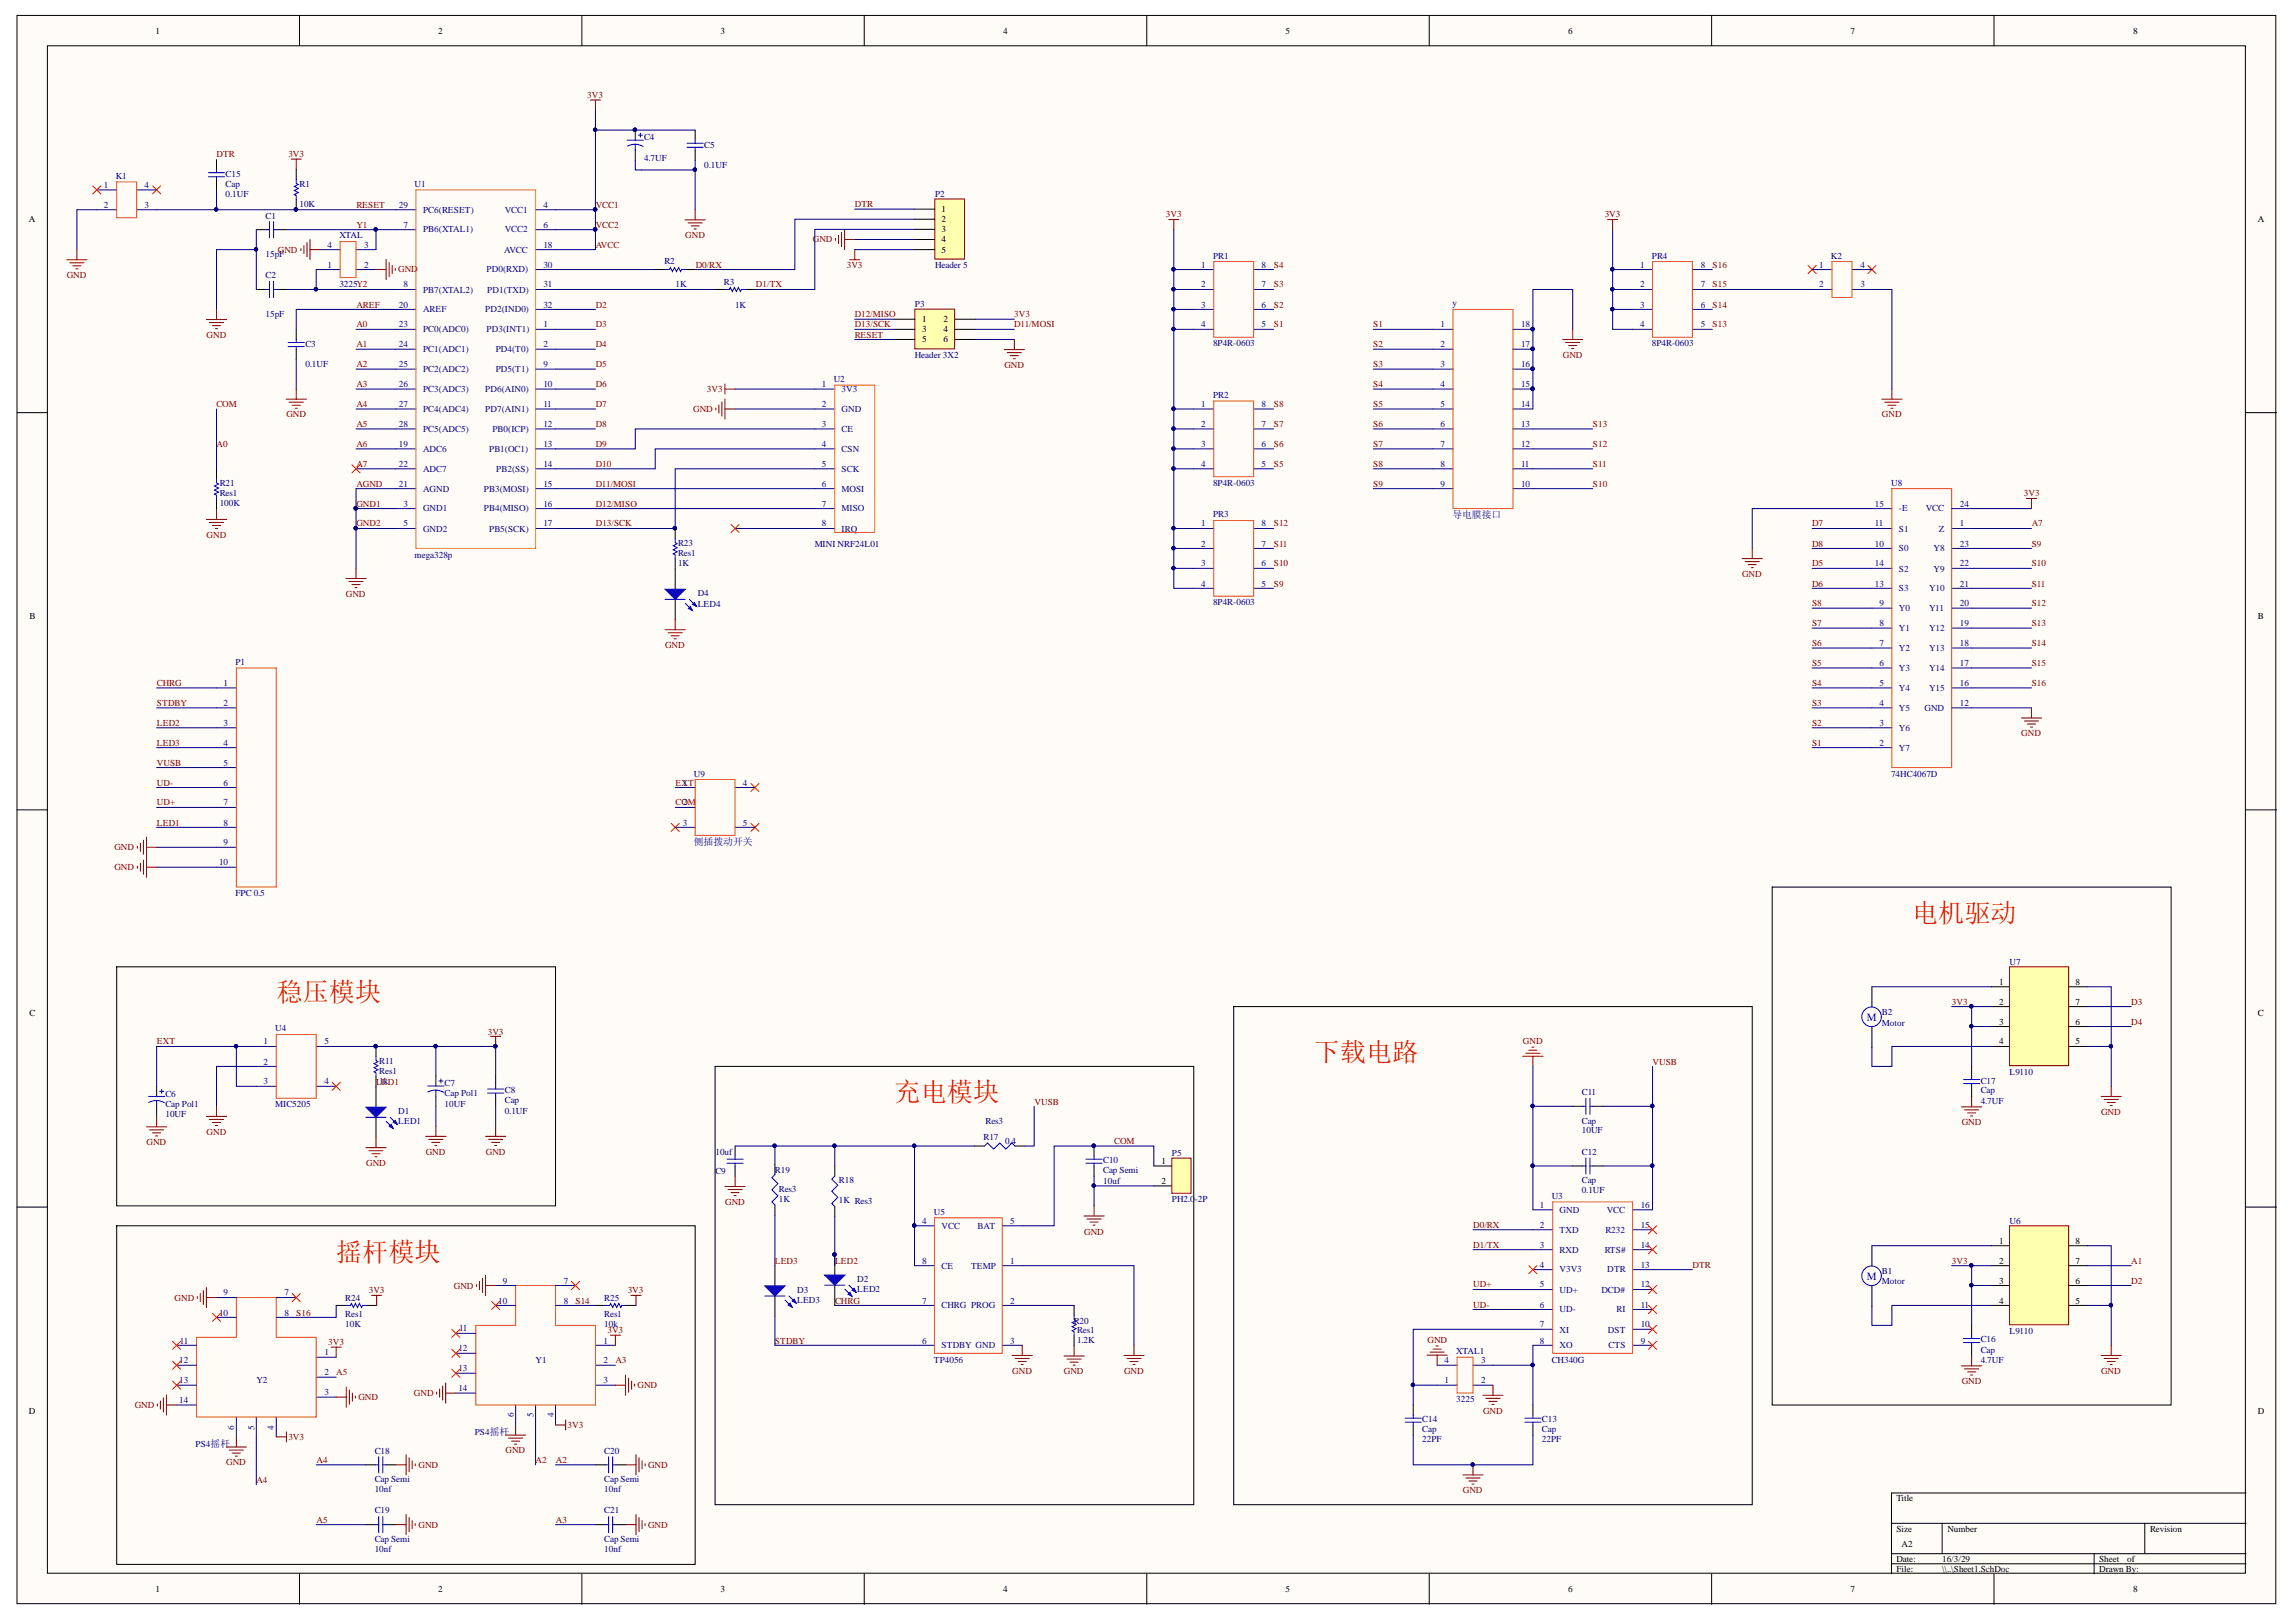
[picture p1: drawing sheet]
<svg xmlns="http://www.w3.org/2000/svg" width="297mm" height="210mm" viewBox="0 0 297 210" stroke-linecap="round" stroke-linejoin="round" font-family="sans-serif">
<defs><g id="words">
<g font-size="3.4" fill="#f00">
<text x="247.4" y="119.3">电机驱动</text>
<text x="35.8" y="129.6">稳压模块</text>
<text x="170" y="137.4">下载电路</text>
<text x="115.7" y="142.5">充电模块</text>
<text x="43.5" y="163.1">摇杆模块</text>
</g>
<g font-size="1.4" fill="#00f">
<text x="241.5" y="132.1">M</text>
<text x="241.5" y="165.6">M</text>
</g>
<g font-size="1.3" fill="#000080">
<text x="187.9" y="67">导电膜接口</text>
<text x="89.8" y="109.3">侧插拨动开关</text>
</g>
<g font-size="1.2">
<text x="20.1" y="4.4">1</text>
<text x="56.7" y="4.4">2</text>
<text x="93.2" y="4.4">3</text>
<text x="129.8" y="4.4">4</text>
<text x="166.3" y="4.4">5</text>
<text x="202.9" y="4.4">6</text>
<text x="239.4" y="4.4">7</text>
<text x="276" y="4.4">8</text>
<text x="3.7" y="28.7">A</text>
<text x="121.8" y="27.5">1</text>
<text x="121.8" y="28.7">2</text>
<text x="292.1" y="28.7">A</text>
<text x="121.8" y="30.1">3</text>
<text x="121.8" y="31.4">4</text>
<text x="121.8" y="32.7">5</text>
<text x="119.3" y="41.7">1</text>
<text x="122.1" y="41.7">2</text>
<text x="119.3" y="43">3</text>
<text x="119.3" y="44.3">5</text>
<text x="122.1" y="43">4</text>
<text x="122.1" y="44.3">6</text>
<text x="3.8" y="80.1">B</text>
<text x="292.1" y="80.1">B</text>
<text x="3.8" y="131.5">C</text>
<text x="258.6" y="127.5">1</text>
<text x="258.6" y="130">2</text>
<text x="268.5" y="130">7</text>
<text x="268.5" y="127.5">8</text>
<text x="292.1" y="131.5">C</text>
<text x="258.6" y="132.6">3</text>
<text x="258.6" y="135.2">4</text>
<text x="268.5" y="135.2">5</text>
<text x="268.5" y="132.6">6</text>
<text x="150.2" y="150.6">1</text>
<text x="150.2" y="153.3">2</text>
<text x="258.6" y="160.9">1</text>
<text x="268.5" y="160.9">8</text>
<text x="258.6" y="163.6">2</text>
<text x="258.6" y="166.1">3</text>
<text x="268.5" y="166.1">6</text>
<text x="268.5" y="163.6">7</text>
<text x="258.6" y="168.7">4</text>
<text x="268.5" y="168.7">5</text>
<text x="3.7" y="182.9">D</text>
<text x="292.1" y="182.9">D</text>
<text x="245.3" y="194.3">Title</text>
<text x="245.3" y="198.2">Size</text>
<text x="245.3" y="202.1">Date:</text>
<text x="245.3" y="203.4">File:</text>
<text x="246" y="200.2">A2</text>
<text x="251.3" y="202.1">16/3/29</text>
<text x="251.3" y="203.4">\\..\Sheet1.SchDoc</text>
<text x="251.9" y="198.2">Number</text>
<text x="271.6" y="202.1">Sheet</text>
<text x="271.6" y="203.4">Drawn By:</text>
<text x="275.2" y="202.1">of</text>
<text x="278.2" y="198.2">Revision</text>
<text x="20.1" y="206">1</text>
<text x="56.7" y="206">2</text>
<text x="93.2" y="206">3</text>
<text x="129.8" y="206">4</text>
<text x="166.3" y="206">5</text>
<text x="202.9" y="206">6</text>
<text x="239.4" y="206">7</text>
<text x="276" y="206">8</text>
</g>
<g font-size="1.2" fill="#800000">
<text x="76" y="12.7">3V3</text>
<text x="28" y="20.4">DTR</text>
<text x="37.3" y="20.4">3V3</text>
<text x="46.1" y="26.9">RESET</text>
<text x="46.1" y="29.5">Y1</text>
<text x="77.1" y="29.5">VCC2</text>
<text x="77.1" y="26.9">VCC1</text>
<text x="110.6" y="26.8">DTR</text>
<text x="150.8" y="28.1">3V3</text>
<text x="207.6" y="28.1">3V3</text>
<text x="36" y="32.7">GND</text>
<text x="51.5" y="35.2">GND</text>
<text x="77.1" y="32">AVCC</text>
<text x="88.7" y="30.8">GND</text>
<text x="90" y="34.7">D0/RX</text>
<text x="105.2" y="31.4">GND</text>
<text x="109.6" y="34.7">3V3</text>
<text x="164.8" y="34.7">S4</text>
<text x="221.6" y="34.7">S16</text>
<text x="8.6" y="36">GND</text>
<text x="46.1" y="39.8">AREF</text>
<text x="77.1" y="39.8">D2</text>
<text x="97.8" y="37.2">D1/TX</text>
<text x="110.6" y="41.1">D12/MISO</text>
<text x="131.2" y="41.1">3V3</text>
<text x="164.8" y="37.2">S3</text>
<text x="164.8" y="39.8">S2</text>
<text x="221.6" y="39.8">S14</text>
<text x="221.6" y="37.2">S15</text>
<text x="26.7" y="43.7">GND</text>
<text x="46.1" y="42.3">A0</text>
<text x="46.1" y="45">A1</text>
<text x="46.1" y="47.5">A2</text>
<text x="77.1" y="47.5">D5</text>
<text x="77.1" y="45">D4</text>
<text x="77.1" y="42.3">D3</text>
<text x="110.6" y="42.3">D13/SCK</text>
<text x="110.6" y="43.7">RESET</text>
<text x="129.9" y="47.6">GND</text>
<text x="131.2" y="42.3">D11/MOSI</text>
<text x="164.8" y="42.3">S1</text>
<text x="177.7" y="42.3">S1</text>
<text x="177.7" y="45">S2</text>
<text x="177.7" y="47.5">S3</text>
<text x="202.2" y="46.3">GND</text>
<text x="221.6" y="42.3">S13</text>
<text x="28" y="52.7">COM</text>
<text x="46.1" y="50.1">A3</text>
<text x="46.1" y="52.7">A4</text>
<text x="77.1" y="52.7">D7</text>
<text x="77.1" y="50.1">D6</text>
<text x="89.7" y="53.3">GND</text>
<text x="91.5" y="50.7">3V3</text>
<text x="164.8" y="52.7">S8</text>
<text x="177.7" y="50.1">S4</text>
<text x="177.7" y="52.7">S5</text>
<text x="28" y="57.8">A0</text>
<text x="37.1" y="54">GND</text>
<text x="46.1" y="55.3">A5</text>
<text x="46.1" y="57.8">A6</text>
<text x="77.1" y="55.3">D8</text>
<text x="77.1" y="57.8">D9</text>
<text x="164.8" y="57.8">S6</text>
<text x="164.8" y="55.3">S7</text>
<text x="177.7" y="55.3">S6</text>
<text x="177.7" y="57.8">S7</text>
<text x="206.1" y="57.8">S12</text>
<text x="206.1" y="55.3">S13</text>
<text x="243.5" y="54">GND</text>
<text x="46.1" y="60.4">A7</text>
<text x="46.1" y="63">AGND</text>
<text x="46.1" y="65.6">GND1</text>
<text x="77.1" y="65.6">D12/MISO</text>
<text x="77.1" y="63">D11/MOSI</text>
<text x="77.1" y="60.4">D10</text>
<text x="164.8" y="60.4">S5</text>
<text x="177.7" y="60.4">S8</text>
<text x="177.7" y="63">S9</text>
<text x="206.1" y="63">S10</text>
<text x="206.1" y="60.4">S11</text>
<text x="261.8" y="64.2">3V3</text>
<text x="26.7" y="69.6">GND</text>
<text x="46.1" y="68.1">GND2</text>
<text x="77.1" y="68.1">D13/SCK</text>
<text x="164.8" y="70.7">S11</text>
<text x="164.8" y="68.1">S12</text>
<text x="234.4" y="68.1">D7</text>
<text x="234.4" y="70.7">D8</text>
<text x="262.8" y="70.7">S9</text>
<text x="262.8" y="68.1">A7</text>
<text x="44.8" y="77.3">GND</text>
<text x="164.8" y="75.9">S9</text>
<text x="164.8" y="73.3">S10</text>
<text x="225.4" y="74.6">GND</text>
<text x="234.4" y="73.3">D5</text>
<text x="234.4" y="75.9">D6</text>
<text x="262.8" y="73.3">S10</text>
<text x="262.8" y="75.9">S11</text>
<text x="86" y="83.9">GND</text>
<text x="234.4" y="83.6">S6</text>
<text x="234.4" y="81.1">S7</text>
<text x="234.4" y="78.4">S8</text>
<text x="262.8" y="78.4">S12</text>
<text x="262.8" y="81.1">S13</text>
<text x="262.8" y="83.6">S14</text>
<text x="20.3" y="88.8">CHRG</text>
<text x="234.4" y="88.8">S4</text>
<text x="234.4" y="86.2">S5</text>
<text x="262.8" y="86.2">S15</text>
<text x="262.8" y="88.8">S16</text>
<text x="20.3" y="93.9">LED2</text>
<text x="20.3" y="91.4">STDBY</text>
<text x="234.4" y="93.9">S2</text>
<text x="234.4" y="91.4">S3</text>
<text x="261.5" y="95.3">GND</text>
<text x="20.3" y="96.5">LED3</text>
<text x="20.3" y="101.7">UD-</text>
<text x="20.3" y="99.1">VUSB</text>
<text x="87.4" y="101.7">EXT</text>
<text x="234.4" y="96.5">S1</text>
<text x="20.3" y="104.2">UD+</text>
<text x="20.3" y="106.8">LED1</text>
<text x="87.4" y="104.2">COM</text>
<text x="14.8" y="110.1">GND</text>
<text x="14.8" y="112.6">GND</text>
<text x="252.5" y="130">3V3</text>
<text x="275.7" y="130">D3</text>
<text x="20.3" y="135.2">EXT</text>
<text x="63.1" y="133.9">3V3</text>
<text x="197" y="135.2">GND</text>
<text x="213.8" y="137.8">VUSB</text>
<text x="275.7" y="132.6">D4</text>
<text x="48.6" y="140.4">L1k</text>
<text x="49.4" y="140.4">ED1</text>
<text x="133.8" y="142.9">VUSB</text>
<text x="19" y="148.2">GND</text>
<text x="26.7" y="146.8">GND</text>
<text x="55.1" y="149.5">GND</text>
<text x="62.9" y="149.5">GND</text>
<text x="144.2" y="148.1">COM</text>
<text x="253.8" y="145.6">GND</text>
<text x="271.8" y="144.3">GND</text>
<text x="47.4" y="150.9">GND</text>
<text x="93.8" y="156">GND</text>
<text x="140.3" y="159.8">GND</text>
<text x="190.6" y="158.9">D0/RX</text>
<text x="190.6" y="161.5">D1/TX</text>
<text x="47.7" y="167.4">3V3</text>
<text x="58.7" y="166.8">GND</text>
<text x="81.2" y="167.4">3V3</text>
<text x="100.2" y="163.6">LED3</text>
<text x="108" y="163.6">LED2</text>
<text x="190.6" y="166.6">UD+</text>
<text x="218.9" y="164.1">DTR</text>
<text x="252.5" y="163.6">3V3</text>
<text x="275.7" y="163.6">A1</text>
<text x="275.7" y="166.1">D2</text>
<text x="22.6" y="168.3">GND</text>
<text x="38.3" y="170.2">S16</text>
<text x="74.4" y="168.7">S14</text>
<text x="78.6" y="172.5">3V3</text>
<text x="100.2" y="173.9">STDBY</text>
<text x="108" y="168.7">CHRG</text>
<text x="184.7" y="173.8">GND</text>
<text x="190.6" y="169.2">UD-</text>
<text x="42.5" y="174">3V3</text>
<text x="43.5" y="177.9">A5</text>
<text x="79.6" y="176.4">A3</text>
<text x="82.5" y="179.6">GND</text>
<text x="131" y="177.8">GND</text>
<text x="137.6" y="177.9">GND</text>
<text x="145.4" y="177.8">GND</text>
<text x="253.8" y="179.1">GND</text>
<text x="271.8" y="177.8">GND</text>
<text x="17.4" y="182.2">GND</text>
<text x="46.4" y="181.2">GND</text>
<text x="53.6" y="180.6">GND</text>
<text x="73.4" y="184.8">3V3</text>
<text x="191.9" y="182.9">GND</text>
<text x="29.3" y="189.6">GND</text>
<text x="33.2" y="191.9">A4</text>
<text x="37.3" y="186.4">3V3</text>
<text x="40.9" y="189.3">A4</text>
<text x="54.1" y="189.9">GND</text>
<text x="65.4" y="188.1">GND</text>
<text x="69.3" y="189.3">A2</text>
<text x="71.9" y="189.3">A2</text>
<text x="83.8" y="189.9">GND</text>
<text x="40.9" y="197">A5</text>
<text x="54.1" y="197.7">GND</text>
<text x="71.9" y="197">A3</text>
<text x="83.8" y="197.7">GND</text>
<text x="189.2" y="193.2">GND</text>
</g>
<g font-size="1.2" fill="#000080">
<text x="15" y="23.2">K1</text>
<text x="29.2" y="22.9">C15</text>
<text x="83.3" y="20.8">4.7UF</text>
<text x="83.3" y="18.2">C4</text>
<text x="91.1" y="21.7">0.1UF</text>
<text x="91.1" y="19.1">C5</text>
<text x="29.2" y="25.5">0.1UF</text>
<text x="29.2" y="24.2">Cap</text>
<text x="34.3" y="28.3">C1</text>
<text x="38.7" y="26.8">10K</text>
<text x="38.7" y="24.2">R1</text>
<text x="53.6" y="24.2">U1</text>
<text x="121" y="25.5">P2</text>
<text x="34.3" y="33.3">15pF</text>
<text x="43.9" y="30.8">XTAL</text>
<text x="86" y="34.2">R2</text>
<text x="121" y="34.7">Header 5</text>
<text x="156.9" y="33.5">PR1</text>
<text x="213.7" y="33.5">PR4</text>
<text x="236.9" y="33.5">K2</text>
<text x="34.3" y="41">15pF</text>
<text x="34.3" y="36">C2</text>
<text x="43.9" y="37.1">3225Y2</text>
<text x="87.4" y="37.2">1K</text>
<text x="93.7" y="36.8">R3</text>
<text x="95.1" y="39.8">1K</text>
<text x="118.4" y="39.7">P3</text>
<text x="187.9" y="39.6">y</text>
<text x="39.5" y="47.5">0.1UF</text>
<text x="39.5" y="44.9">C3</text>
<text x="118.4" y="46.3">Header 3X2</text>
<text x="156.9" y="44.8">8P4R-0603</text>
<text x="213.7" y="44.8">8P4R-0603</text>
<text x="107.9" y="49.4">U2</text>
<text x="156.9" y="51.5">PR2</text>
<text x="28.4" y="65.5">100K</text>
<text x="28.4" y="62.9">R21</text>
<text x="28.4" y="64.2">Res1</text>
<text x="156.9" y="62.9">8P4R-0603</text>
<text x="244.7" y="62.9">U8</text>
<text x="87.7" y="70.7">R23</text>
<text x="87.7" y="71.9">Res1</text>
<text x="105.4" y="70.7">MINI NRF24L01</text>
<text x="156.9" y="66.9">PR3</text>
<text x="53.6" y="72.2">mega328p</text>
<text x="87.7" y="73.3">1K</text>
<text x="90.3" y="77.2">D4</text>
<text x="90.3" y="78.5">LED4</text>
<text x="156.9" y="78.4">8P4R-0603</text>
<text x="30.5" y="86">P1</text>
<text x="89.8" y="100.5">U9</text>
<text x="244.7" y="100.5">74HC4067D</text>
<text x="30.5" y="116">FPC 0.5</text>
<text x="260" y="124.9">U7</text>
<text x="243.5" y="131.4">B2</text>
<text x="35.6" y="133.5">U4</text>
<text x="49.1" y="137.7">R11</text>
<text x="243.5" y="132.7">Motor</text>
<text x="21.4" y="141.9">C6</text>
<text x="21.4" y="143.2">Cap Pol1</text>
<text x="35.6" y="143.3">MIC5205</text>
<text x="49.1" y="139">Res1</text>
<text x="57.5" y="143.2">10UF</text>
<text x="57.5" y="140.6">C7</text>
<text x="57.5" y="141.8">Cap Pol1</text>
<text x="65.3" y="141.5">C8</text>
<text x="65.3" y="142.8">Cap</text>
<text x="204.6" y="141.8">C11</text>
<text x="256.3" y="142.9">4.7UF</text>
<text x="256.3" y="140.2">C17</text>
<text x="256.3" y="141.5">Cap</text>
<text x="260" y="139.1">L9110</text>
<text x="21.4" y="144.5">10UF</text>
<text x="51.5" y="144.2">D1</text>
<text x="51.5" y="145.5">LED1</text>
<text x="65.3" y="144.1">0.1UF</text>
<text x="92.6" y="149.5">10uf</text>
<text x="127.2" y="147.5">R17</text>
<text x="127.5" y="145.5">Res3</text>
<text x="130" y="148.1">0.4</text>
<text x="151.6" y="149.6">P5</text>
<text x="204.6" y="149.5">C12</text>
<text x="204.6" y="146.7">10UF</text>
<text x="204.6" y="145.4">Cap</text>
<text x="92.6" y="152">C9</text>
<text x="100.2" y="151.8">R19</text>
<text x="100.8" y="155.5">1K</text>
<text x="100.8" y="154.3">Res3</text>
<text x="108.5" y="155.7">1K Res3</text>
<text x="108.5" y="153.1">R18</text>
<text x="142.7" y="153.2">10uf</text>
<text x="142.7" y="150.5">C10</text>
<text x="142.7" y="151.8">Cap Semi</text>
<text x="151.6" y="155.5">PH2.0-2P</text>
<text x="200.8" y="155.1">U3</text>
<text x="204.6" y="154.4">0.1UF</text>
<text x="204.6" y="153.1">Cap</text>
<text x="120.8" y="157.2">U5</text>
<text x="260" y="158.4">U6</text>
<text x="103.1" y="167.3">D3</text>
<text x="110.9" y="165.9">D2</text>
<text x="110.9" y="167.2">LED2</text>
<text x="243.5" y="164.9">B1</text>
<text x="243.5" y="166.2">Motor</text>
<text x="44.7" y="171.7">10K</text>
<text x="44.7" y="168.3">R24</text>
<text x="44.7" y="170.4">Res1</text>
<text x="78.2" y="171.7">10k</text>
<text x="78.2" y="168.3">R25</text>
<text x="78.2" y="170.4">Res1</text>
<text x="103.1" y="168.6">LED3</text>
<text x="138.9" y="171.3">R20</text>
<text x="139.3" y="173.8">1.2K</text>
<text x="139.3" y="172.4">Res1</text>
<text x="256.3" y="173.7">C16</text>
<text x="260" y="172.6">L9110</text>
<text x="33.2" y="179">Y2</text>
<text x="69.3" y="176.4">Y1</text>
<text x="120.8" y="176.3">TP4056</text>
<text x="188.4" y="175.2">XTAL1</text>
<text x="200.8" y="176.3">CH340G</text>
<text x="256.3" y="176.3">4.7UF</text>
<text x="256.3" y="175.1">Cap</text>
<text x="61.4" y="185.7">PS4摇杆</text>
<text x="184" y="184">C14</text>
<text x="184" y="185.4">Cap</text>
<text x="188.4" y="181.5">3225</text>
<text x="199.5" y="184">C13</text>
<text x="199.5" y="185.4">Cap</text>
<text x="25.3" y="187.2">PS4摇杆</text>
<text x="48.5" y="188.2">C18</text>
<text x="48.5" y="191.8">Cap Semi</text>
<text x="78.2" y="188.2">C20</text>
<text x="78.2" y="191.8">Cap Semi</text>
<text x="184" y="186.6">22PF</text>
<text x="199.5" y="186.6">22PF</text>
<text x="48.5" y="193.1">10nf</text>
<text x="48.5" y="195.9">C19</text>
<text x="78.2" y="193.1">10nf</text>
<text x="78.2" y="195.9">C21</text>
<text x="48.5" y="200.8">10nf</text>
<text x="48.5" y="199.5">Cap Semi</text>
<text x="78.2" y="200.8">10nf</text>
<text x="78.2" y="199.5">Cap Semi</text>
</g>
<g font-size="1.2" fill="#11037f">
<text x="13.5" y="24.3">1</text>
<text x="13.5" y="26.9">2</text>
<text x="18.7" y="24.3">4</text>
<text x="18.7" y="26.9">3</text>
<text x="42.4" y="32">4</text>
<text x="42.4" y="34.7">1</text>
<text x="47.1" y="32">3</text>
<text x="47.1" y="34.7">2</text>
<text x="155.4" y="34.7">1</text>
<text x="163.2" y="34.7">8</text>
<text x="212.2" y="34.7">1</text>
<text x="220" y="34.7">8</text>
<text x="235.4" y="34.7">1</text>
<text x="240.7" y="34.7">4</text>
<text x="155.4" y="37.2">2</text>
<text x="155.4" y="39.8">3</text>
<text x="163.2" y="37.2">7</text>
<text x="163.2" y="39.8">6</text>
<text x="212.2" y="37.2">2</text>
<text x="212.2" y="39.8">3</text>
<text x="220" y="37.2">7</text>
<text x="220" y="39.8">6</text>
<text x="235.4" y="37.2">2</text>
<text x="240.7" y="37.2">3</text>
<text x="155.4" y="42.3">4</text>
<text x="163.2" y="42.3">5</text>
<text x="186.4" y="42.3">1</text>
<text x="186.4" y="45">2</text>
<text x="186.4" y="47.5">3</text>
<text x="196.8" y="47.5">16</text>
<text x="196.8" y="45">17</text>
<text x="196.8" y="42.3">18</text>
<text x="212.2" y="42.3">4</text>
<text x="220" y="42.3">5</text>
<text x="155.4" y="52.7">1</text>
<text x="163.2" y="52.7">8</text>
<text x="186.4" y="50.1">4</text>
<text x="186.4" y="52.7">5</text>
<text x="196.8" y="52.7">14</text>
<text x="196.8" y="50.1">15</text>
<text x="106.3" y="55.3">3</text>
<text x="108.9" y="55.9">CE</text>
<text x="155.4" y="55.3">2</text>
<text x="155.4" y="57.8">3</text>
<text x="163.2" y="55.3">7</text>
<text x="163.2" y="57.8">6</text>
<text x="186.4" y="55.3">6</text>
<text x="186.4" y="57.8">7</text>
<text x="196.8" y="57.8">12</text>
<text x="196.8" y="55.3">13</text>
<text x="106.3" y="60.4">5</text>
<text x="108.9" y="61">SCK</text>
<text x="155.4" y="60.4">4</text>
<text x="163.2" y="60.4">5</text>
<text x="186.4" y="60.4">8</text>
<text x="186.4" y="63">9</text>
<text x="196.8" y="63">10</text>
<text x="196.8" y="60.4">11</text>
<text x="242.5" y="65.6">15</text>
<text x="253.5" y="65.6">24</text>
<text x="155.4" y="68.1">1</text>
<text x="155.4" y="70.7">2</text>
<text x="163.2" y="68.1">8</text>
<text x="163.2" y="70.7">7</text>
<text x="242.5" y="70.7">10</text>
<text x="242.5" y="68.1">11</text>
<text x="245.7" y="71.3">S0</text>
<text x="245.7" y="68.8">S1</text>
<text x="245.7" y="66.2">-E</text>
<text x="249.1" y="66.2">VCC</text>
<text x="250.2" y="71.3">Y8</text>
<text x="250.8" y="68.8">Z</text>
<text x="253.5" y="70.7">23</text>
<text x="253.5" y="68.1">1</text>
<text x="155.4" y="73.3">3</text>
<text x="155.4" y="75.9">4</text>
<text x="163.2" y="73.3">6</text>
<text x="163.2" y="75.9">5</text>
<text x="242.5" y="75.9">13</text>
<text x="242.5" y="73.3">14</text>
<text x="245.7" y="76.5">S3</text>
<text x="245.7" y="74">S2</text>
<text x="249.6" y="76.5">Y10</text>
<text x="250.2" y="74">Y9</text>
<text x="253.5" y="73.3">22</text>
<text x="253.5" y="75.9">21</text>
<text x="243.1" y="81.1">8</text>
<text x="243.1" y="83.6">7</text>
<text x="243.1" y="78.4">9</text>
<text x="245.7" y="81.7">Y1</text>
<text x="245.7" y="79.1">Y0</text>
<text x="249.6" y="79.1">Y11</text>
<text x="249.6" y="81.7">Y12</text>
<text x="253.5" y="78.4">20</text>
<text x="253.5" y="81.1">19</text>
<text x="253.5" y="83.6">18</text>
<text x="243.1" y="86.2">6</text>
<text x="243.1" y="88.8">5</text>
<text x="245.7" y="86.8">Y3</text>
<text x="245.7" y="89.4">Y4</text>
<text x="245.7" y="84.3">Y2</text>
<text x="249.6" y="84.3">Y13</text>
<text x="249.6" y="86.8">Y14</text>
<text x="249.6" y="89.4">Y15</text>
<text x="253.5" y="86.2">17</text>
<text x="253.5" y="88.8">16</text>
<text x="243.1" y="91.4">4</text>
<text x="243.1" y="93.9">3</text>
<text x="245.7" y="92">Y5</text>
<text x="245.7" y="94.6">Y6</text>
<text x="249" y="92">GND</text>
<text x="253.5" y="91.4">12</text>
<text x="88.3" y="101.7">1</text>
<text x="96.1" y="101.7">4</text>
<text x="243.1" y="96.5">2</text>
<text x="245.7" y="97.1">Y7</text>
<text x="88.3" y="104.2">2</text>
<text x="88.3" y="106.8">3</text>
<text x="96.1" y="106.8">5</text>
<text x="119.3" y="158.4">4</text>
<text x="121.8" y="159">VCC</text>
<text x="126.5" y="159">BAT</text>
<text x="130.7" y="158.4">5</text>
<text x="119.3" y="163.6">8</text>
<text x="121.8" y="164.2">CE</text>
<text x="125.6" y="164.2">TEMP</text>
<text x="130.7" y="163.6">1</text>
<text x="119.3" y="168.7">7</text>
<text x="119.3" y="173.9">6</text>
<text x="121.8" y="169.3">CHRG PROG</text>
<text x="130.7" y="168.7">2</text>
<text x="130.7" y="173.9">3</text>
<text x="121.8" y="174.5">STDBY GND</text>
<text x="186.9" y="176.4">4</text>
<text x="186.9" y="179">1</text>
<text x="191.6" y="176.4">3</text>
<text x="191.6" y="179">2</text>
</g>
<g font-size="1.2" fill="#0c0087">
<text x="51.6" y="26.9">29</text>
<text x="52.2" y="29.5">7</text>
<text x="54.7" y="27.6">PC6(RESET)</text>
<text x="65.3" y="27.6">VCC1</text>
<text x="70.3" y="26.9">4</text>
<text x="70.3" y="29.5">6</text>
<text x="54.7" y="30.1">PB6(XTAL1)</text>
<text x="62.9" y="35.2">PD0(RXD)</text>
<text x="65.2" y="32.7">AVCC</text>
<text x="65.3" y="30.1">VCC2</text>
<text x="70.3" y="32">18</text>
<text x="70.3" y="34.7">30</text>
<text x="51.6" y="39.8">20</text>
<text x="52.2" y="37.2">8</text>
<text x="54.7" y="37.9">PB7(XTAL2)</text>
<text x="54.7" y="40.4">AREF</text>
<text x="62.8" y="40.4">PD2(IND0)</text>
<text x="63" y="37.9">PD1(TXD)</text>
<text x="70.3" y="37.2">31</text>
<text x="70.3" y="39.8">32</text>
<text x="51.6" y="42.3">23</text>
<text x="51.6" y="45">24</text>
<text x="51.6" y="47.5">25</text>
<text x="54.7" y="43">PC0(ADC0)</text>
<text x="54.7" y="45.6">PC1(ADC1)</text>
<text x="62.9" y="43">PD3(INT1)</text>
<text x="64.1" y="45.6">PD4(T0)</text>
<text x="70.3" y="42.3">1</text>
<text x="70.3" y="45">2</text>
<text x="70.3" y="47.5">9</text>
<text x="51.6" y="50.1">26</text>
<text x="51.6" y="52.7">27</text>
<text x="54.7" y="48.2">PC2(ADC2)</text>
<text x="54.7" y="50.7">PC3(ADC3)</text>
<text x="54.7" y="53.3">PC4(ADC4)</text>
<text x="62.8" y="50.7">PD6(AIN0)</text>
<text x="62.8" y="53.3">PD7(AIN1)</text>
<text x="64.1" y="48.2">PD5(T1)</text>
<text x="70.3" y="50.1">10</text>
<text x="70.3" y="52.7">11</text>
<text x="106.3" y="50.1">1</text>
<text x="106.3" y="52.7">2</text>
<text x="108.9" y="50.7">3V3</text>
<text x="108.9" y="53.3">GND</text>
<text x="51.6" y="55.3">28</text>
<text x="51.6" y="57.8">19</text>
<text x="54.7" y="55.9">PC5(ADC5)</text>
<text x="54.7" y="58.5">ADC6</text>
<text x="63.3" y="58.5">PB1(OC1)</text>
<text x="63.7" y="55.9">PB0(ICP)</text>
<text x="70.3" y="55.3">12</text>
<text x="70.3" y="57.8">13</text>
<text x="106.3" y="57.8">4</text>
<text x="108.9" y="58.5">CSN</text>
<text x="51.6" y="60.4">22</text>
<text x="51.6" y="63">21</text>
<text x="52.2" y="65.6">3</text>
<text x="54.7" y="61">ADC7</text>
<text x="54.7" y="63.6">AGND</text>
<text x="62.6" y="63.6">PB3(MOSI)</text>
<text x="64.2" y="61">PB2(SS)</text>
<text x="70.3" y="60.4">14</text>
<text x="70.3" y="63">15</text>
<text x="70.3" y="65.6">16</text>
<text x="106.3" y="63">6</text>
<text x="106.3" y="65.6">7</text>
<text x="108.9" y="63.6">MOSI</text>
<text x="52.2" y="68.1">5</text>
<text x="54.7" y="66.2">GND1</text>
<text x="54.7" y="68.8">GND2</text>
<text x="62.6" y="66.2">PB4(MISO)</text>
<text x="63.3" y="68.8">PB5(SCK)</text>
<text x="70.3" y="68.1">17</text>
<text x="106.3" y="68.1">8</text>
<text x="108.9" y="66.2">MISO</text>
<text x="108.9" y="68.8">IRQ</text>
<text x="28.9" y="88.8">1</text>
<text x="28.9" y="91.4">2</text>
<text x="28.9" y="93.9">3</text>
<text x="28.9" y="96.5">4</text>
<text x="28.9" y="99.1">5</text>
<text x="28.9" y="101.7">6</text>
<text x="28.9" y="104.2">7</text>
<text x="28.9" y="106.8">8</text>
<text x="28.3" y="112">10</text>
<text x="28.9" y="109.4">9</text>
<text x="34.1" y="135.2">1</text>
<text x="34.1" y="137.8">2</text>
<text x="42" y="135.2">5</text>
<text x="34.1" y="140.3">3</text>
<text x="42" y="140.3">4</text>
<text x="199.2" y="156.3">1</text>
<text x="199.2" y="158.9">2</text>
<text x="199.2" y="161.5">3</text>
<text x="201.8" y="157">GND</text>
<text x="201.8" y="159.5">TXD</text>
<text x="207.7" y="159.5">R232</text>
<text x="207.9" y="157">VCC</text>
<text x="212.3" y="161.5">14</text>
<text x="212.3" y="158.9">15</text>
<text x="212.3" y="156.3">16</text>
<text x="28.9" y="167.6">9</text>
<text x="36.8" y="167.6">7</text>
<text x="65.1" y="166.1">9</text>
<text x="72.9" y="166.1">7</text>
<text x="199.2" y="164.1">4</text>
<text x="199.2" y="166.6">5</text>
<text x="201.8" y="162.1">RXD</text>
<text x="201.8" y="164.7">V3V3</text>
<text x="201.8" y="167.3">UD+</text>
<text x="207.2" y="167.3">DCD#</text>
<text x="207.6" y="162.1">RTS#</text>
<text x="207.9" y="164.7">DTR</text>
<text x="212.3" y="164.1">13</text>
<text x="212.3" y="166.6">12</text>
<text x="23.3" y="173.9">11</text>
<text x="28.3" y="170.2">10</text>
<text x="36.8" y="170.2">8</text>
<text x="59.4" y="172.3">11</text>
<text x="64.5" y="168.7">10</text>
<text x="72.9" y="168.7">8</text>
<text x="78.1" y="173.9">1</text>
<text x="199.2" y="169.2">6</text>
<text x="199.2" y="171.8">7</text>
<text x="199.2" y="173.9">8</text>
<text x="201.8" y="169.8">UD-</text>
<text x="201.8" y="172.4">XI</text>
<text x="208" y="172.4">DST</text>
<text x="209.1" y="169.8">RI</text>
<text x="212.3" y="169.2">11</text>
<text x="212.3" y="171.8">10</text>
<text x="212.3" y="173.9">9</text>
<text x="23.2" y="176.4">12</text>
<text x="23.2" y="179">13</text>
<text x="42" y="175.4">1</text>
<text x="42" y="177.9">2</text>
<text x="59.3" y="174.9">12</text>
<text x="59.3" y="177.4">13</text>
<text x="78.1" y="176.4">2</text>
<text x="78.1" y="179">3</text>
<text x="201.8" y="174.5">XO</text>
<text x="208.1" y="174.5">CTS</text>
<text x="23.2" y="181.6">14</text>
<text x="30.3" y="185" transform="rotate(-90 30.3 185)">6</text>
<text x="32.9" y="185" transform="rotate(-90 32.9 185)">5</text>
<text x="35.4" y="185" transform="rotate(-90 35.4 185)">4</text>
<text x="42" y="180.6">3</text>
<text x="59.3" y="180.1">14</text>
<text x="66.5" y="183.4" transform="rotate(-90 66.5 183.4)">6</text>
<text x="69" y="183.4" transform="rotate(-90 69 183.4)">5</text>
<text x="71.7" y="183.4" transform="rotate(-90 71.7 183.4)">4</text>
</g>
</g></defs>
<g fill="#fffcf8" stroke="#000" stroke-width=".13">
<path d="M2.2 2h292.2v205.5h-292.2z"/>
<path d="M6.1 5.9h284.4v197.7h-284.4z"/>
</g>
<g fill="none" stroke="#000" stroke-width=".13">
<path d="M38.7 2v3.9M75.3 2v3.9M82.2 16.8v1.3M82.2 19.5v1.3M89.9 16.8v1.3M89.9 19.5v1.3M111.8 2v3.9M148.4 2v3.9M184.9 2v3.9M221.4 2v3.9M258 2v3.9M28 20.6v1.4"/>
<path d="M28 23.3v1.3M33.2 29.7h1.3M33.2 37.5h1.3M35.8 29.7h1.3M35.8 37.5h1.3M38.3 21.9v1.3M38.3 25.8v1.3M84.8 34.9h1.3M88.7 34.9h1.3M92.5 37.5h1.3M96.4 37.5h1.4M2.2 53.4h3.9"/>
<path d="M38.3 42.6v1.3M38.3 45.2v1.4M290.6 53.4h3.9M2.2 104.8h3.9M290.6 104.8h3.9M2.2 156.2h3.9M290.6 156.2h3.9M257.7 161.2h2.5M257.7 163.8h2.5M257.7 166.4h2.5M257.7 168.9h2.5M267.5 161.2h2.5"/>
<path d="M267.5 163.8h2.5M267.5 166.4h2.5M267.5 168.9h2.5M244.7 197.1h45.9M251.3 197.1v4M277.5 197.1v4M290.6 193.2h-45.9v10.5M38.7 203.7v3.9M75.3 203.7v3.9M111.8 203.7v3.9M148.4 203.7v3.9M184.9 203.7v3.9"/>
<path d="M221.4 203.7v3.9M244.7 201.1h45.9M244.7 202.4h45.9M258 203.7v3.9M270.9 201.1v2.6"/>
</g>
<g fill="none" stroke="#0c0087" stroke-width=".13">
<path d="M51.2 29.7h2.6M51.2 37.5h2.6M51.2 27.1h2.6M69.3 29.7h2.6M69.3 37.5h2.6M69.3 27.1h2.6M69.3 32.3h2.6M69.3 34.9h2.6M51.2 40h2.6M51.2 42.6h2.6M51.2 45.2h2.6M51.2 47.8h2.6"/>
<path d="M51.2 50.3h2.6M51.2 52.9h2.6M51.2 55.5h2.6M51.2 58.1h2.6M69.3 40h2.6M69.3 42.6h2.6M69.3 45.2h2.6M69.3 47.8h2.6M69.3 50.3h2.6M69.3 52.9h2.6M69.3 55.5h2.6M69.3 58.1h2.6"/>
<path d="M105.4 50.3h2.6M105.4 52.9h2.6M105.4 58.1h2.6M51.2 60.7h2.6M51.2 63.2h2.6M51.2 65.8h2.6M51.2 68.4h2.6M69.3 60.7h2.6M69.3 63.2h2.6M69.3 65.8h2.6M69.3 68.4h2.6M105.4 63.2h2.6"/>
<path d="M105.4 65.8h2.6M105.4 68.4h2.6M28 89h2.6M28 91.6h2.6M28 94.2h2.6M28 96.7h2.6M28 99.3h2.6M28 101.9h2.6M28 104.5h2.6M28 107.1h2.6M28 109.6h2.6M28 112.2h2.6"/>
<path d="M22.8 174.1h2.6M22.8 176.7h2.6M22.8 179.3h2.6M28 167.9h2.6M28 170.5h2.6M35.7 167.9h2.6M35.7 170.5h2.6M40.9 175.6h2.6M40.9 178.2h2.6M59 172.6h2.6M59 175.1h2.6M59 177.7h2.6"/>
<path d="M64.1 166.4h2.6M64.1 168.9h2.6M71.9 166.4h2.6M71.9 168.9h2.6M77 174.1h2.6M77 176.7h2.6M77 179.3h2.6M22.8 181.8h2.6M30.6 183.4v2.5M33.2 183.4v2.5M35.7 183.4v2.5M40.9 180.8h2.6"/>
<path d="M59 180.3h2.6M66.7 181.8v2.6M69.3 181.8v2.6M71.9 181.8v2.6"/>
</g>
<path d="M30.6 86.4h5.1v28.4h-5.1zM25.4 173.1h5.2v-5.2h5.1v5.2h5.2v10.3h-15.5zM66.7 166.4h5.2v5.1h5.1v10.3h-15.4v-10.3h5.1z" fill="none" stroke="#de4f16" stroke-width=".13"/>
<path d="M53.8 24.6h15.5v46.4h-15.5zM108 49.8h5.2v19.1h-5.2z" fill="none" stroke="#fd8300" stroke-width=".13"/>
<g fill="#000080" stroke="#000080" stroke-width=".13">
<circle cx="46" cy="65.8" r=".22"/>
<circle cx="46" cy="68.3" r=".22"/>
<circle cx="77" cy="29.7" r=".22"/>
<circle cx="77" cy="27.1" r=".22"/>
<circle cx="33.1" cy="32.3" r=".22"/>
<circle cx="38.3" cy="27.1" r=".22"/>
<circle cx="40.9" cy="37.4" r=".22"/>
<circle cx="82.1" cy="16.8" r=".22"/>
<circle cx="77" cy="16.8" r=".22"/>
<circle cx="89.9" cy="22" r=".22"/>
</g>
<g fill="none" stroke="#000080" stroke-width=".13">
<path d="M77 16.8h12.9M77 14.3v18h-5.1M33.2 29.7v7.8M33.2 32.3h-5.2v7.7M37.1 37.5h14.1M71.9 27.1h5.1M71.9 29.7h5.1M71.9 34.9h12.9M71.9 37.5h20.6M82.2 20.8v1.2h7.7v-1.2M89.9 22v5.1M38.3 46.6v3.7"/>
<path d="M46.1 42.6h5.1M46.1 45.2h5.1M46.1 47.8h5.1M46.1 50.3h5.1M46.1 52.9h5.1M46.1 55.5h5.1M51.2 40h-12.9v2.6M71.9 42.6h5.1M71.9 45.2h5.1M71.9 47.8h5.1M71.9 50.3h5.1M71.9 52.9h5.1"/>
<path d="M71.9 40h5.1M95.1 50.3h10.3M95.1 52.9h10.3M105.4 58.1h-20.6v2.6h-12.9M46.1 60.7h5.1M46.1 65.8h5.1M46.1 68.4h5.1M51.2 63.2h-5.1v10.4M71.9 65.8h33.5M71.9 63.2h33.5M95.1 68.4h10.3"/>
</g>
<g fill="none" stroke="#00f" stroke-width=".13">
<path d="M81.1 18.1h2.1M82.2 18.7h.5l.5 .3M82.2 18.7h-.5l-.5 .2M82.2 18.7v.8M82.6 17.5h.5M82.8 17.2v.6M88.9 18.5h2.1M88.9 19.1h2.1M89.9 18.1v.4M89.9 19.1v.4M27 22.3h2.1M27 22.9h2.1"/>
<path d="M28 22v.3M28 22.9v.4M34.5 29.7h.4M34.5 37.5h.4M34.9 28.7v2.1M34.9 36.4v2.1M35.4 28.7v2.1M35.4 36.4v2.1M35.4 29.7h.4M35.4 37.5h.4M38.3 23.2v.5l.3 .2-.5 .2 .5 .3-.5 .3 .5 .2-.5 .3 .2 .1v.5M86.1 34.9h.5l.1-.3 .3 .5 .3-.5 .2 .5 .3-.5 .2 .5 .2-.2h.5"/>
<path d="M93.8 37.5h.6l.1-.3 .2 .5 .3-.5 .3 .5 .2-.5 .3 .5 .1-.2h.5M37.3 44.3h2.1M37.3 44.8h2.1M38.3 43.9v.4M38.3 44.8v.4"/>
</g>
<g fill="none" stroke="#800000" stroke-width=".13">
<path d="M76.4 12.9h1.3M77 12.9v1.4M37.7 20.6h1.3M38.3 20.6v1.3M88.6 28.5h2.6M89 28.8h1.9M89.4 29.2h1.1M89.8 29.6h.3M89.9 27.1v1.4M26.7 41.4h2.6M27.1 41.7h1.8M27.5 42.1h1"/>
<path d="M27.9 42.5h.2M28 40v1.4M37 51.7h2.6M37.4 52.1h1.8M37.8 52.4h1.1M38.2 52.8h.3M38.3 50.3v1.4M92.6 52.8v.3M93 52.4v1.1M93.4 52v1.8M93.8 49.7v1.3M93.8 51.6v2.6"/>
<path d="M93.8 50.3h1.3M93.8 52.9h1.3M44.7 74.9h2.7M45.1 75.3h1.9M45.5 75.7h1.1M45.9 76h.3M46.1 73.6v1.3"/>
</g>
<path d="M94.6 67.9l1 1M95.6 67.9l-1 1" fill="none" stroke="#f00" stroke-width=".13"/>
<path d="M105.4 55.5h2.6M105.4 60.7h2.6" fill="none" stroke="#11037f" stroke-width=".13"/>
<path d="M260 158.6h7.6v12.8h-7.6z" fill="#ffffb0" stroke="#800000" stroke-width=".13"/>
<g fill="none" stroke="#0c0087" stroke-width=".13">
<path d="M33.2 135.4h2.5M33.2 138h2.5M40.9 135.4h2.6M33.2 140.6h2.5M40.9 140.6h2.6M198.3 156.6h2.6M198.3 159.1h2.6M211.2 156.6h2.6M211.2 159.1h2.6M198.3 161.7h2.6M198.3 164.3h2.6M198.3 166.9h2.6"/>
<path d="M198.3 169.5h2.6M198.3 172h2.6M198.3 174.1h2.6M211.2 161.7h2.6M211.2 164.3h2.6M211.2 166.9h2.6M211.2 169.5h2.6M211.2 172h2.6M211.2 174.1h2.6"/>
</g>
<path d="M44 31.3h2.1v4.6h-2.1zM35.7 133.9h5.2v8.2h-5.2zM120.9 157.6h8.8v17.5h-8.8zM200.9 155.5h10.3v19.6h-10.3z" fill="none" stroke="#de4f16" stroke-width=".13"/>
<g fill="none" stroke="#000" stroke-width=".13">
<path d="M229.3 114.8h51.6v67h-51.6zM15.1 125.1h56.8v30.9h-56.8zM48.6 135.4v1.3M48.6 139.4v1.3M56.4 139.2v1.3M64.1 139.2v1.3M92.5 138h61.9v56.7h-61.9zM159.6 130.3h67.1v64.4h-67.1zM15.1 158.6h74.8v43.9h-74.8zM20.3 140.6v1.3M20.3 143.2v1.3M56.4 141.9v1.3"/>
<path d="M64.1 141.9v1.3M95.1 148.3v1.3M95.1 150.9v1.3M100.3 150.7v1.3M100.3 155.9v1.3M108 150.9v1.3M108 156.1v1.3M126.1 148.3h1.3M131.3 148.3h1.3M141.5 148.3v1.3M141.5 150.9v1.3M149.3 150.9h2.6"/>
<path d="M149.3 153.5h2.6M203.5 150.9h1.3M203.5 143.2h1.3M206.1 150.9h1.3M206.1 143.2h1.3M139 168.9v1.3M139 172.9v1.3M255.1 171.5v1.3M255.1 174.1v1.3M182.8 181.8v1.3M182.8 184.4v1.4M198.3 181.8v1.3"/>
<path d="M198.3 184.4v1.4"/>
</g>
<g fill="none" stroke="#00f" stroke-width=".13">
<path d="M48.6 136.7v.6l.3 .1-.5 .2 .5 .3-.5 .3 .5 .2-.5 .3 .2 .1v.6M56.8 139.9h.5M57 139.6v.6M19.2 141.9h2.1M20.3 142.4l.5 .1 .5 .2M20.3 142.4l-.6 .1-.5 .2M20.3 142.4v.8M20.7 141.2h.5M20.9 141v.5M55.3 140.5h2.1M56.4 141.1h.5l.5 .3M56.4 141.1h-.5l-.5 .2"/>
<path d="M56.4 141.1v.8M63.1 140.9h2.1M63.1 141.5h2.1M64.1 140.5v.4M64.1 141.5v.4M94 150h2.1M94 150.5h2.1M95.1 149.6v.4M95.1 150.5v.4M100.3 152l-.4 .4 .7 .8-.7 .8 .7 .8-.7 .7 .4 .4M108 152.2l-.4 .4 .8 .8-.8 .8 .8 .7-.8 .8 .4 .4M127.4 148.3l.4-.4 .8 .8 .7-.8 .8 .8 .8-.8 .4 .4"/>
<path d="M140.5 150h2.1M140.5 150.5h2.1M141.5 149.6v.4M141.5 150.5v.4M204.8 150.9h.4M204.8 143.2h.4M205.2 142.1v2.1M205.2 149.8v2.1M205.7 142.1v2.1M205.7 149.8v2.1M205.7 150.9h.4M205.7 143.2h.4"/>
<path d="M139 170.2v.6l.2 .1-.5 .3 .5 .2-.5 .3 .5 .2-.5 .3 .3 .1v.6M254 173.2h2.1M254 173.7h2.1M255.1 172.8v.4M255.1 173.7v.4M181.8 183.5h2.1M181.8 184h2.1M182.8 183.1v.4M182.8 184v.4M197.3 183.5h2.1M197.3 184h2.1M198.3 183.1v.4"/>
<path d="M198.3 184v.4"/>
</g>
<g fill="none" stroke="#800000" stroke-width=".13">
<path d="M38.9 32.2v.2M39.3 31.8v1M39.7 31.4v1.8M40.1 31v2.6M40.1 32.3h1.3M48.6 34.9h1.4M50 33.6v2.6M50.3 34v1.8M50.7 34.4v1M51.1 34.8v.2M63.5 134.1h1.3M64.1 134.1v1.3"/>
<path d="M197 136.7h2.6M197.4 136.3h1.8M197.8 135.9h1M198.2 135.5h.2M198.3 136.7v1.3M19 145.8h2.6M19.3 146.2h1.9M19.7 146.6h1.1M20.1 147h.3M20.3 144.5v1.3M26.7 144.5h2.6M27.1 144.9h1.8"/>
<path d="M27.5 145.3h1M27.9 145.7h.2M28 143.2v1.3M55.1 147.1h2.6M55.5 147.4h1.8M55.9 147.8h1M56.3 148.2h.2M56.4 145.7v1.4M62.8 147.1h2.6M63.2 147.4h1.8M63.6 147.8h1M64 148.2h.3"/>
<path d="M64.1 145.7v1.4M93.8 153.5h2.6M94.2 153.9h1.8M94.6 154.3h1M95 154.7h.2M95.1 152.2v1.3M140.2 157.4h2.7M140.6 157.8h1.9M141 158.1h1.1M141.4 158.5h.3M141.5 156v1.4M25.5 167.8v.2"/>
<path d="M25.9 167.4v1M26.3 167v1.8M26.7 166.6v2.6M26.7 167.9h1.3M42.8 174.3h1.3M43.5 174.3v1.3M44.8 179.5v2.6M45.2 179.9v1.8M56.9 179.8v1M57.3 179.4v1.8M57.7 179v2.6M61.6 166.2v.3"/>
<path d="M62 165.8v1.1M62.4 165.4v1.9M62.8 165v2.7M62.8 166.4h1.3M79 172.8h1.3M79.6 179.3h1.3M79.6 172.8v1.3M80.9 177.9v2.7M81.3 178.3v1.9M81.7 178.7v1.1M82.1 179.1v.3M130.9 175.4h2.7"/>
<path d="M131.3 175.8h1.9M131.7 176.2h1.1M132.1 176.6h.3M132.2 174.1v1.3M137.6 175.5h2.7M138 175.9h1.9M138.4 176.3h1.1M138.8 176.7h.3M139 174.2v1.3M145.4 175.4h2.6M145.8 175.8h1.8M146.2 176.2h1"/>
<path d="M146.6 176.6h.2M146.7 174.1v1.3M253.8 176.8h2.6M254.2 177.1h1.8M254.5 177.5h1.1M254.9 177.9h.3M255.1 175.4v1.4M271.8 175.4h2.6M272.2 175.8h1.9M272.6 176.2h1.1M273 176.6h.3M273.1 174.1v1.3"/>
<path d="M20.4 181.7v.3M20.7 181.3v1M21.1 180.9v1.8M21.5 180.5v2.6M21.5 181.8h1.3M29.3 187.3h2.6M29.7 187.7h1.8M30.1 188h1M30.4 188.4h.3M30.6 185.9v1.4M35.7 185.9h1.4M37.1 185.3v1.3"/>
<path d="M43.5 180.8h1.3M45.6 180.3v1M46 180.7v.2M56.5 180.1v.3M57.7 180.3h1.3M65.4 185.7h2.6M65.8 186.1h1.8M66.2 186.5h1M66.6 186.9h.2M66.7 184.4v1.3M71.9 184.4h1.3M73.2 183.7v1.4"/>
<path d="M189.3 190.9h2.6M189.6 191.3h1.9M190 191.7h1.1M190.4 192.1h.3M190.6 189.6v1.3"/>
</g>
<g fill="none" stroke="#000080" stroke-width=".13">
<path d="M37.1 29.7h14.1M41.4 34.9h-.5v2.6M48.6 29.7v2.6M71.9 55.5h5.1M105.4 55.5h-23.2v2.6h-10.3M105.4 60.7h-18v7.7h-15.5M20.3 89h7.7M20.3 91.6h7.7M20.3 94.2h7.7M20.3 96.7h7.7M20.3 99.3h7.7M20.3 101.9h7.7"/>
<path d="M20.3 104.5h7.7M20.3 107.1h7.7M20.3 109.6h7.7M20.3 112.2h7.7M30.6 135.4v5.2h2.6M33.2 138h-5.2v5.2M43.5 135.4h20.6v3.8M56.4 135.4v3.8M198.3 138v18.6M56.4 143.2v2.5M64.1 143.2v2.5M95.1 148.3h12.9"/>
<path d="M100.3 148.3v2.4M100.3 157.2v6.6M118.3 148.3v15.5M126.1 148.3h-18.1v2.6M133.8 143.2v5.1h-1.2M141.5 152.2v1.3h7.8M141.5 153.5v2.5M190.6 159.1h7.7M198.3 143.2h5.2M198.3 150.9h5.2M207.4 143.2h6.4M207.4 150.9h6.4"/>
<path d="M108 168.9h10.3M132.2 163.8h14.5v10.3M132.2 168.9h6.8M190.6 161.7h7.7M213.8 164.3h5.1M252.5 163.8h2.6M255.1 166.4v5.1M257.7 163.8h-2.6v2.6h2.6M270 161.2h3.1v7.7h-3.1M270 163.8h5.7M270 166.4h5.7M273.1 168.9v5.2"/>
<path d="M33.2 185.9v6.2M69.3 184.4v5.2"/>
</g>
<g fill="#000080" stroke="#000080" stroke-width=".13">
<circle cx="30.5" cy="135.4" r=".22"/>
<circle cx="48.6" cy="135.4" r=".22"/>
<circle cx="56.3" cy="135.4" r=".22"/>
<circle cx="64.1" cy="135.4" r=".22"/>
<circle cx="141.5" cy="148.3" r=".22"/>
<circle cx="273.1" cy="168.9" r=".22"/>
<circle cx="255" cy="163.8" r=".22"/>
<circle cx="255" cy="166.3" r=".22"/>
<circle cx="87.3" cy="68.3" r=".22"/>
<circle cx="198.3" cy="143.1" r=".22"/>
<circle cx="198.3" cy="150.9" r=".22"/>
<circle cx="213.7" cy="143.1" r=".22"/>
<circle cx="213.7" cy="150.9" r=".22"/>
<circle cx="190.5" cy="189.5" r=".22"/>
<circle cx="48.6" cy="29.7" r=".22"/>
<circle cx="40.9" cy="37.4" r=".22"/>
<circle cx="118.3" cy="158.6" r=".22"/>
<circle cx="100.2" cy="148.3" r=".22"/>
<circle cx="107.9" cy="148.3" r=".22"/>
<circle cx="118.3" cy="148.3" r=".22"/>
<circle cx="141.5" cy="153.4" r=".22"/>
</g>
<g fill="none" stroke="#f00" stroke-width=".13">
<path d="M43 140.1l1 1M44 140.1l-1 1M213.3 158.6l1 1.1M214.3 158.6l-1 1.1M22.3 173.6l1.1 1M22.3 176.2l1.1 1M22.3 178.7l1.1 1.1M23.4 173.6l-1.1 1M23.4 176.2l-1.1 1M23.4 178.7l-1.1 1.1M27.5 170l1 1M28.5 170l-1 1"/>
<path d="M37.8 167.4l1.1 1M38.9 167.4l-1.1 1M58.4 172l1.1 1.1M58.4 174.6l1.1 1.1M58.4 177.2l1.1 1M59.5 172l-1.1 1.1M59.5 174.6l-1.1 1.1M59.5 177.2l-1.1 1M63.6 168.4l1 1.1M64.6 168.4l-1 1.1M73.9 165.8l1.1 1.1M75 165.8l-1.1 1.1"/>
<path d="M197.8 163.8l1 1M198.8 163.8l-1 1M213.3 161.2l1 1M213.3 166.4l1 1M213.3 168.9l1 1.1M213.3 171.5l1 1.1M213.3 173.6l1 1M214.3 161.2l-1 1M214.3 166.4l-1 1M214.3 168.9l-1 1.1M214.3 171.5l-1 1.1M214.3 173.6l-1 1"/>
</g>
<path d="M41.4 32.3h2.6M41.4 34.9h2.6M46.1 32.3h2.5M46.1 34.9h2.5M118.3 158.6h2.6M129.7 158.6h2.5M118.3 168.9h2.6M118.3 174.1h2.6M118.3 163.8h2.6M129.7 168.9h2.5M129.7 174.1h2.5M129.7 163.8h2.5" fill="none" stroke="#11037f" stroke-width=".13"/>
<path d="M151.6 149.9h2.5v4.5h-2.5z" fill="#ffffb0" stroke="#800000" stroke-width=".13"/>
<path d="M28 52.9v7.8M213.8 138v18.6M185.9 179.3h-3.1v2.5M190.6 166.9h7.7M190.6 169.5h7.7M193.1 176.7h5.2M198.3 174.1v7.7M198.3 172h-15.5v7.3M182.8 185.8v3.8h15.5v-3.8" fill="none" stroke="#000080" stroke-width=".13"/>
<path d="M185.9 176.7h2.6M185.9 179.3h2.6M190.6 176.7h2.5M190.6 179.3h2.5" fill="none" stroke="#11037f" stroke-width=".13"/>
<path d="M188.5 175.6h2.1v4.7h-2.1z" fill="none" stroke="#de4f16" stroke-width=".13"/>
<g fill="#000080" stroke="#000080" stroke-width=".13">
<circle cx="190.5" cy="189.5" r=".22"/>
<circle cx="198.3" cy="176.6" r=".22"/>
<circle cx="182.8" cy="179.2" r=".22"/>
<circle cx="213.7" cy="150.9" r=".22"/>
<circle cx="213.7" cy="143.1" r=".22"/>
</g>
<g fill="none" stroke="#800000" stroke-width=".13">
<path d="M26.7 67.2h2.6M27.1 67.6h1.8M27.5 68h1M27.9 68.4h.2M28 65.9v1.3M17.8 109.5v.3M17.8 112.1v.3M18.2 109.1v1.1M18.2 111.7v1.1M18.6 108.7v1.9M18.6 111.3v1.8M19 108.3v5.2"/>
<path d="M19 109.6h1.3M19 112.2h1.3M184.6 175.4h2.6M185 175h1.8M185.4 174.6h1.1M185.8 174.2h.3M185.9 175.4v1.3M193.1 179.3v1.3M191.8 180.6h2.7M192.2 181h1.9M192.6 181.4h1.1M193 181.7h.3"/>
</g>
<path d="M45.5 60.1l1.1 1.1M46.6 60.1l-1.1 1.1" fill="none" stroke="#f00" stroke-width=".13"/>
<path d="M28 60.7v1.3M28 64.6v1.3" fill="none" stroke="#000" stroke-width=".13"/>
<path d="M28 62v.5l.3 .1-.6 .3 .6 .3-.6 .2 .6 .3-.6 .2 .3 .2v.5" fill="none" stroke="#00f" stroke-width=".13"/>
<path d="M118.4 40h5.1v5.1h-5.1z" fill="#ffffb0" stroke="#800000" stroke-width=".13"/>
<path d="M115.7 41.3h2.7M115.7 42.6h2.7M115.7 43.9h2.7M123.6 41.3h2.6M123.6 42.6h2.6M123.6 43.9h2.6M48.6 140.7v2.6M48.6 144.6v2.6" fill="none" stroke="#000" stroke-width=".13"/>
<path d="M110.6 41.3h5.1M110.6 42.6h5.1M110.6 43.9h5.1M126.2 41.3h5M126.2 42.6h5M126.2 43.9h5" fill="none" stroke="#000080" stroke-width=".13"/>
<path d="M129.9 45.2h2.6M130.3 45.6h1.8M130.7 46h1M131.1 46.4h.3M131.2 43.9v1.3" fill="none" stroke="#800000" stroke-width=".13"/>
<path d="M47.3 143.3h2.7l-1.4 1.3z" fill="#00f"/>
<path d="M47.3 143.3h2.7l-1.4 1.3zM50 145.1l.9 .9M50.5 144.6l.9 .9" fill="none" stroke="#00f" stroke-width=".13"/>
<path d="M50.3 145.8l.3-.3 .3 .5z" fill="#00f"/>
<path d="M50.3 145.8l.3-.3 .3 .5z" fill="none" stroke="#00f" stroke-width=".13"/>
<path d="M50.9 145.2l.2-.2 .3 .5z" fill="#00f"/>
<path d="M47.3 144.6h2.7M50.9 145.2l.2-.2 .3 .5z" fill="none" stroke="#00f" stroke-width=".13"/>
<path d="M47.3 148.5h2.7M47.7 148.9h1.9M48.1 149.3h1.1M48.5 149.7h.3M48.6 147.2v1.3" fill="none" stroke="#800000" stroke-width=".13"/>
<path d="M108 162.4v2.6M108 166.3v2.6" fill="none" stroke="#000" stroke-width=".13"/>
<circle cx="108" cy="162.3" r=".22" fill="#000080" stroke="#000080" stroke-width=".13"/>
<path d="M106.7 165h2.6l-1.3 1.3z" fill="#00f"/>
<path d="M106.7 165h2.6l-1.3 1.3zM109.3 166.8l.9 1M109.8 166.3l.9 .9" fill="none" stroke="#00f" stroke-width=".13"/>
<path d="M109.7 167.5l.3-.3 .2 .6z" fill="#00f"/>
<path d="M109.7 167.5l.3-.3 .2 .6z" fill="none" stroke="#00f" stroke-width=".13"/>
<path d="M110.2 167l.3-.3 .2 .5z" fill="#00f"/>
<path d="M106.7 166.3h2.6M110.2 167l.3-.3 .2 .5z" fill="none" stroke="#00f" stroke-width=".13"/>
<circle cx="108" cy="162.3" r=".22" fill="#000080" stroke="#000080" stroke-width=".13"/>
<path d="M100.3 163.8v2.6M100.3 167.7v2.6" fill="none" stroke="#000" stroke-width=".13"/>
<path d="M98.9 166.4h2.7l-1.3 1.3z" fill="#00f"/>
<path d="M98.9 166.4h2.7l-1.3 1.3zM101.6 168.2l.9 1M102.1 167.7l.9 .9" fill="none" stroke="#00f" stroke-width=".13"/>
<path d="M102 168.9l.2-.3 .3 .6z" fill="#00f"/>
<path d="M102 168.9l.2-.3 .3 .6z" fill="none" stroke="#00f" stroke-width=".13"/>
<path d="M102.5 168.4l.2-.3 .3 .5z" fill="#00f"/>
<path d="M87.4 69.7v.5l.2 .2-.5 .2 .5 .3-.5 .2 .5 .3-.5 .3 .3 .1v.5M98.9 167.7h2.7M102.5 168.4l.2-.3 .3 .5z" fill="none" stroke="#00f" stroke-width=".13"/>
<path d="M108 157.4v6.4M100.3 170.3v3.8h18" fill="none" stroke="#000080" stroke-width=".13"/>
<g fill="#000080" stroke="#000080" stroke-width=".13">
<circle cx="108" cy="162.3" r=".22"/>
<circle cx="87.3" cy="68.3" r=".22"/>
</g>
<path d="M87.4 68.4v1.3M87.4 72.3v4M87.4 77.6v2.6" fill="none" stroke="#000" stroke-width=".13"/>
<path d="M86 76.3h2.7l-1.3 1.3z" fill="#00f"/>
<path d="M86 76.3h2.7l-1.3 1.3zM88.7 78.1l.9 .9M89.2 77.6l.9 .9" fill="none" stroke="#00f" stroke-width=".13"/>
<path d="M89.1 78.7l.2-.2 .3 .5z" fill="#00f"/>
<path d="M89.1 78.7l.2-.2 .3 .5z" fill="none" stroke="#00f" stroke-width=".13"/>
<path d="M89.6 78.2l.2-.2 .3 .5z" fill="#00f"/>
<path d="M86 77.6h2.7M89.6 78.2l.2-.2 .3 .5z" fill="none" stroke="#00f" stroke-width=".13"/>
<path d="M86 81.5h2.7M86.4 81.9h1.9M86.8 82.3h1.1M87.2 82.7h.3M87.4 80.2v1.3" fill="none" stroke="#800000" stroke-width=".13"/>
<path d="M120.9 25.8h3.9v7.7h-3.9z" fill="#ffffb0" stroke="#800000" stroke-width=".13"/>
<g fill="none" stroke="#000" stroke-width=".13">
<path d="M118.3 27.1h2.6M118.3 28.4h2.6M118.3 29.7h2.6M118.3 31h2.6M118.3 32.3h2.6M257.7 127.7h2.5M257.7 130.3h2.5M257.7 132.8h2.5M257.7 135.4h2.5M267.5 127.7h2.5M267.5 130.3h2.5M267.5 132.8h2.5"/>
<path d="M267.5 135.4h2.5M43.5 168.9h1.3M47.4 168.9h1.3M77 168.9h1.3M81 168.9h1.3"/>
</g>
<g fill="none" stroke="#000080" stroke-width=".13">
<path d="M12.5 27.1h-2.6v5.2M20.3 27.1h7.7M28 24.6v2.5h23.2M110.6 27.1h7.7M110.6 31h7.7M110.6 32.3h7.7M151.9 29.7v46.4h2.5M151.9 34.9h2.5M151.9 37.5h2.5M208.6 29.7v12.9h2.6M208.6 34.9h2.6M208.6 37.5h2.6"/>
<path d="M242.2 37.5h2.6v12.8M46.1 58.1h5.1M151.9 58.1h2.5M151.9 40h2.5M151.9 42.6h2.5M151.9 52.9h2.5M151.9 55.5h2.5M203.5 42.6v-5.1h-5.2v15.4M208.6 40h2.6M151.9 68.4h2.5M151.9 71h2.5M151.9 73.6h2.5"/>
<path d="M151.9 60.7h2.5M234.4 68.4h7.8M234.4 71h7.8M234.4 73.6h7.8M234.4 76.1h7.8M234.4 78.7h7.8M242.2 65.8h-15.5v5.2M255.1 68.4h7.7M255.1 71h7.7M255.1 73.6h7.7M255.1 76.1h7.7M255.1 78.7h7.7"/>
<path d="M255.1 65.8h7.7M234.4 81.3h7.8M234.4 83.9h7.8M234.4 86.4h7.8M234.4 89h7.8M234.4 91.6h7.8M234.4 94.2h7.8M234.4 96.7h7.8M255.1 81.3h7.7M255.1 83.9h7.7M255.1 86.4h7.7M255.1 89h7.7"/>
<path d="M255.1 91.6h7.7M43.5 168.9v1.6h-5.2M74.5 168.9h2.5M242.2 161.2h15.5"/>
</g>
<g fill="none" stroke="#800000" stroke-width=".13">
<path d="M8.6 33.6h2.7M9 34h1.9M9.4 34.4h1.1M9.8 34.8h.3M9.9 32.3v1.3M108.1 30.9v.2M108.5 30.5v1M108.9 30.1v1.8M109.3 29.7v2.6M109.3 31h1.3M109.9 33.6h1.3M110.6 32.3v1.3"/>
<path d="M151.2 28.4h1.3M151.9 28.4v1.3M208 28.4h1.3M208.6 28.4v1.3M202.2 43.9h2.6M202.5 44.3h1.9M202.9 44.7h1.1M203.3 45.1h.3M203.5 42.6v1.3M243.4 51.7h2.7M243.8 52.1h1.9M244.2 52.4h1.1"/>
<path d="M244.6 52.8h.3M244.8 50.3v1.4M225.4 72.3h2.6M225.8 72.7h1.8M226.2 73.1h1M226.6 73.5h.2M226.7 71v1.3M262.2 64.5h1.3M262.8 64.5v1.3M261.5 92.9h2.6M261.9 93.3h1.8M262.3 93.7h1"/>
<path d="M262.7 94.1h.3M262.8 91.6v1.3M48.1 167.6h1.3M48.7 167.6v1.3M81.6 167.6h1.3M82.3 167.6v1.3"/>
</g>
<g fill="none" stroke="#11037f" stroke-width=".13">
<path d="M12.5 24.6h2.6M12.5 27.1h2.6M17.7 24.6h2.6M17.7 27.1h2.6M154.4 34.9h2.6M154.4 37.5h2.6M162.2 34.9h2.6M162.2 37.5h2.6M211.2 34.9h2.6M211.2 37.5h2.6M218.9 34.9h2.6M218.9 37.5h2.6"/>
<path d="M234.4 34.9h2.6M234.4 37.5h2.6M239.6 34.9h2.6M239.6 37.5h2.6M154.4 42.6h2.6M154.4 52.9h2.6M154.4 55.5h2.6M154.4 58.1h2.6M154.4 40h2.6M162.2 42.6h2.6M162.2 52.9h2.6M162.2 55.5h2.6"/>
<path d="M162.2 58.1h2.6M162.2 40h2.6M185.4 42.6h2.6M185.4 45.2h2.6M185.4 47.8h2.6M185.4 50.3h2.6M185.4 52.9h2.6M185.4 55.5h2.6M185.4 58.1h2.6M195.7 42.6h2.6M195.7 45.2h2.6M195.7 47.8h2.6"/>
<path d="M195.7 50.3h2.6M195.7 52.9h2.6M195.7 55.5h2.6M195.7 58.1h2.6M211.2 42.6h2.6M211.2 40h2.6M218.9 42.6h2.6M218.9 40h2.6M154.4 71h2.6M154.4 76.1h2.6M154.4 73.6h2.6M154.4 68.4h2.6"/>
<path d="M154.4 60.7h2.6M162.2 71h2.6M162.2 76.1h2.6M162.2 73.6h2.6M162.2 68.4h2.6M162.2 60.7h2.6M185.4 60.7h2.6M185.4 63.2h2.6M195.7 60.7h2.6M195.7 63.2h2.6M242.2 71h2.6M242.2 76.1h2.6"/>
<path d="M242.2 73.6h2.6M242.2 78.7h2.6M242.2 68.4h2.6M242.2 65.8h2.6M252.5 71h2.6M252.5 76.1h2.6M252.5 73.6h2.6M252.5 78.7h2.6M252.5 68.4h2.6M252.5 65.8h2.6M242.2 81.3h2.6M242.2 86.4h2.6"/>
<path d="M242.2 91.6h2.6M242.2 96.7h2.6M242.2 94.2h2.6M242.2 89h2.6M242.2 83.9h2.6M252.5 81.3h2.6M252.5 86.4h2.6M252.5 91.6h2.6M252.5 89h2.6M252.5 83.9h2.6"/>
</g>
<path d="M15.1 23.5h2.6v4.7h-2.6zM157 33.8h5.2v9.8h-5.2zM213.8 33.8h5.1v9.8h-5.1zM237 33.8h2.6v4.7h-2.6zM157 51.9h5.2v9.8h-5.2zM188 40h7.7v25.8h-7.7zM157 67.4h5.2v9.8h-5.2zM244.8 63.2h7.7v36.1h-7.7z" fill="none" stroke="#de4f16" stroke-width=".13"/>
<g fill="#000080" stroke="#000080" stroke-width=".13">
<circle cx="198.3" cy="50.3" r=".22"/>
<circle cx="198.3" cy="47.7" r=".22"/>
<circle cx="198.3" cy="45.2" r=".22"/>
<circle cx="198.3" cy="42.6" r=".22"/>
<circle cx="28" cy="27.1" r=".22"/>
<circle cx="38.3" cy="27.1" r=".22"/>
<circle cx="151.8" cy="34.8" r=".22"/>
<circle cx="151.8" cy="37.4" r=".22"/>
<circle cx="151.8" cy="40" r=".22"/>
<circle cx="151.8" cy="42.6" r=".22"/>
<circle cx="151.8" cy="52.9" r=".22"/>
<circle cx="151.8" cy="55.5" r=".22"/>
<circle cx="151.8" cy="58.1" r=".22"/>
<circle cx="151.8" cy="60.6" r=".22"/>
<circle cx="151.8" cy="68.3" r=".22"/>
<circle cx="151.8" cy="70.9" r=".22"/>
<circle cx="151.8" cy="73.5" r=".22"/>
<circle cx="208.6" cy="34.8" r=".22"/>
<circle cx="208.6" cy="37.4" r=".22"/>
<circle cx="208.6" cy="40" r=".22"/>
</g>
<path d="M19.7 24.1l1.1 1M20.8 24.1l-1.1 1M233.9 34.4l1.1 1M235 34.4l-1.1 1M241.6 34.4l1.1 1M242.7 34.4l-1.1 1" fill="none" stroke="#f00" stroke-width=".13"/>
<path d="M44.8 168.9h.5l.2-.2 .2 .5 .3-.5 .2 .5 .3-.5 .3 .5 .1-.3h.5M78.3 168.9h.6l.1-.2 .3 .5 .2-.5 .3 .5 .3-.5 .2 .5 .1-.3h.6" fill="none" stroke="#00f" stroke-width=".13"/>
<path d="M260 125.1h7.6v12.8h-7.6z" fill="#ffffb0" stroke="#800000" stroke-width=".13"/>
<g fill="none" stroke="#000080" stroke-width=".13">
<path d="M118.3 28.4h-15.5v6.5h-12.8M118.3 29.7h-12.9v7.8h-7.6M221.5 37.5h12.9M177.7 42.6h7.7M177.7 45.2h7.7M177.7 47.8h7.7M177.7 50.3h7.7M177.7 52.9h7.7M177.7 55.5h7.7M177.7 58.1h7.7M198.3 55.5h7.7M198.3 58.1h7.7"/>
<path d="M177.7 60.7h7.7M177.7 63.2h7.7M198.3 60.7h7.7M198.3 63.2h7.7M33.2 135.4h-12.9v5.2M242.2 127.7h15.5M252.5 130.3h2.6M255.1 132.8v5.2M257.7 130.3h-2.6v2.5h2.6M257.7 135.4h-12.9v2.6h-2.6v-2.4M270 127.7h3.1v7.7h-3.1M270 130.3h5.7"/>
<path d="M270 132.8h5.7M273.1 135.4v5.2M149.3 150.9v-2.6h-12.9v10.3h-4.2M257.7 168.9h-12.9v2.6h-2.6v-2.4M40.9 189.6h6.4M40.9 197.3h6.4M71.9 189.6h5.1M71.9 197.3h5.1"/>
</g>
<g fill="#000080" stroke="#000080" stroke-width=".13">
<circle cx="273.1" cy="135.4" r=".22"/>
<circle cx="255" cy="130.2" r=".22"/>
<circle cx="255" cy="132.8" r=".22"/>
<circle cx="141.5" cy="148.3" r=".22"/>
<circle cx="30.5" cy="135.4" r=".22"/>
</g>
<g fill="none" stroke="#800000" stroke-width=".13">
<path d="M253.8 143.2h2.6M254.2 143.6h1.8M254.5 144h1.1M254.9 144.4h.3M255.1 141.9v1.3M271.8 141.9h2.6M272.2 142.3h1.9M272.6 142.7h1.1M273 143.1h.3M273.1 140.6v1.3M51.2 189.6h1.3M51.2 197.3h1.3"/>
<path d="M52.5 188.3v2.6M52.5 196v2.6M52.9 188.6v1.9M52.9 196.4v1.8M53.3 189v1.1M53.3 196.8v1M53.7 189.4v.3M53.7 197.2v.2M81 189.6h1.3M81 197.3h1.3M82.3 188.3v2.6M82.3 196v2.6"/>
<path d="M82.7 188.6v1.9M82.7 196.4v1.8M83.1 189v1.1M83.1 196.8v1M83.5 189.4v.3M83.5 197.2v.2"/>
</g>
<g fill="none" stroke="#000" stroke-width=".13">
<path d="M242.2 127.7v2.6M242.2 132.9v2.7M255.1 138v1.3M255.1 140.6v1.3M242.2 161.2v2.6M242.2 166.4v2.7M47.3 189.6h1.3M47.3 197.3h1.3M49.9 189.6h1.3M49.9 197.3h1.3M77 189.6h1.3M77 197.3h1.3"/>
<path d="M79.7 189.6h1.3M79.7 197.3h1.3"/>
</g>
<g fill="none" stroke="#00f" stroke-width=".13">
<path d="M254 139.7h2.1M255.1 139.3v.4M254 140.2h2.1M255.1 140.2v.4M48.6 189.6h.4M48.6 197.3h.4M49 188.5v2.1M49 196.3v2.1M49.5 188.5v2.1M49.5 196.3v2.1M49.5 189.6h.4M49.5 197.3h.4"/>
<path d="M78.3 189.6h.4M78.3 197.3h.4M78.7 188.5v2.1M78.7 196.3v2.1M79.3 189.6h.4M79.3 197.3h.4M79.3 188.5v2.1M79.3 196.3v2.1"/>
<circle cx="242.1" cy="131.6" r="1.27"/>
<circle cx="242.1" cy="165.1" r="1.27"/>
</g>
<path d="M12 24.1l1 1M13 24.1l-1 1M86.8 106.5l1.1 1.1M87.9 106.5l-1.1 1.1M97.1 101.4l1.1 1M97.1 106.5l1.1 1.1M98.2 101.4l-1.1 1M98.2 106.5l-1.1 1.1" fill="none" stroke="#f00" stroke-width=".13"/>
<path d="M87.4 101.9h2.5M87.4 104.5h2.5M87.4 107.1h2.5M95.1 101.9h2.6M95.1 107.1h2.6" fill="none" stroke="#11037f" stroke-width=".13"/>
<path d="M89.9 100.9h5.2v7.2h-5.2z" fill="none" stroke="#de4f16" stroke-width=".13"/>
<use href="#words"/>
</svg>
